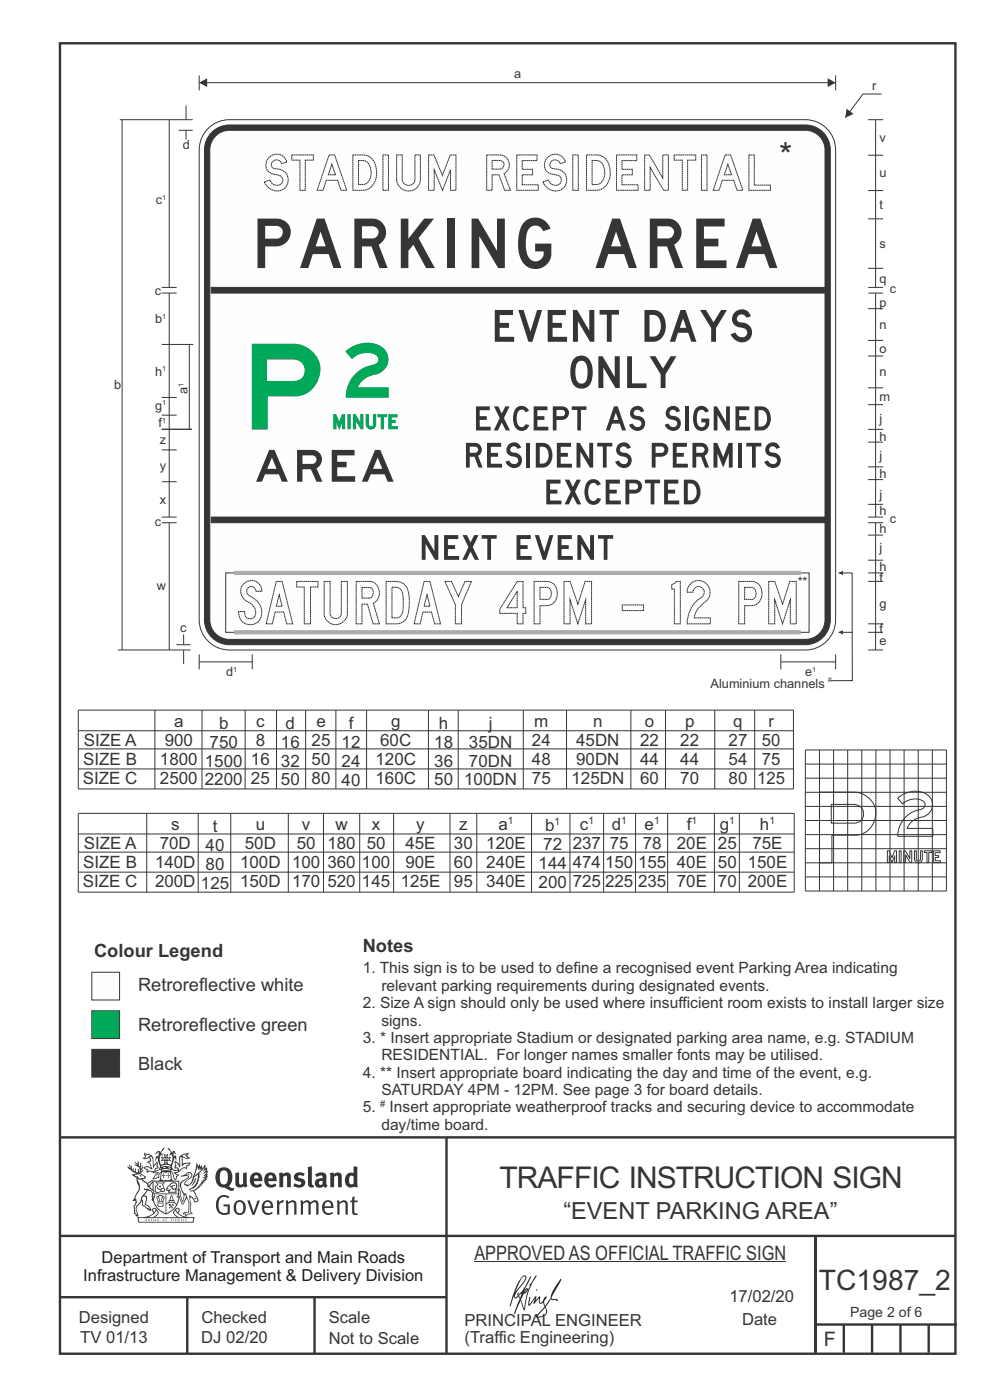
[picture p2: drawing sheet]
<svg xmlns="http://www.w3.org/2000/svg" width="210mm" height="297mm" viewBox="0 0 210 297" stroke-linecap="round" stroke-linejoin="round" font-family="sans-serif">
<defs><g id="words">
<text font-size="7.2" fill="#373435" x="165.3" y="35.4">*</text>
<text font-size="6.3" fill="#373435" x="106" y="251.9">TRAFFIC INSTRUCTION SIGN</text>
<text font-size="6" fill="#373435" x="173.7" y="273.7">TC1987_2</text>
<text font-size="5" fill="#373435" x="119.5" y="258.6">“EVENT PARKING AREA”</text>
<g font-size="4.2" fill="#373435">
<text x="100.6" y="267.2">APPROVED AS OFFICIAL TRAFFIC SIGN</text>
<text x="174.7" y="285.6">F</text>
</g>
<g font-size="3.9" fill="#373435">
<text x="20" y="203">Colour Legend</text>
<text x="76.9" y="201.9">Notes</text>
<text x="29.3" y="210.2">Retroreflective white</text>
<text x="29.3" y="218.8">Retroreflective green</text>
<text x="29.3" y="226.9">Black</text>
</g>
<g font-size="3.6" fill="#373435">
<text x="36.9" y="154.2">a</text>
<text x="46.5" y="154.6">b</text>
<text x="54.3" y="154.2">c</text>
<text x="60.6" y="154.6">d</text>
<text x="67.1" y="154.2">e</text>
<text x="74" y="154.6">f</text>
<text x="83" y="154.2">g</text>
<text x="93.1" y="154.6">h</text>
<text x="103.7" y="154.6">j</text>
<text x="113.3" y="154.2">m</text>
<text x="125.8" y="154.2">n</text>
<text x="136.8" y="154.2">o</text>
<text x="145.3" y="154.2">p</text>
<text x="155.5" y="154.2">q</text>
<text x="163" y="154.2">r</text>
<text x="17.8" y="158.3">SIZE A</text>
<text x="34.9" y="158.3">900</text>
<text x="44.5" y="158.6">750</text>
<text x="54.2" y="158.3">8</text>
<text x="59.6" y="158.6">16</text>
<text x="66.1" y="158.3">25</text>
<text x="72.5" y="158.6">12</text>
<text x="80.7" y="158.3">60C</text>
<text x="92.1" y="158.6">18</text>
<text x="99.5" y="158.6">35DN</text>
<text x="112.8" y="158.3">24</text>
<text x="122.2" y="158.3">45DN</text>
<text x="135.8" y="158.3">22</text>
<text x="144.3" y="158.3">22</text>
<text x="154.5" y="158.3">27</text>
<text x="161.6" y="158.3">50</text>
<text x="17.6" y="166.3">SIZE C</text>
<text x="17.7" y="162.3">SIZE B</text>
<text x="33.9" y="162.3">1800</text>
<text x="33.9" y="166.3">2500</text>
<text x="43.5" y="162.6">1500</text>
<text x="43.5" y="166.6">2200</text>
<text x="53.2" y="162.3">16</text>
<text x="53.2" y="166.3">25</text>
<text x="59.6" y="162.6">32</text>
<text x="59.6" y="166.6">50</text>
<text x="66.1" y="162.3">50</text>
<text x="66.1" y="166.3">80</text>
<text x="72.5" y="162.6">24</text>
<text x="72.5" y="166.7">40</text>
<text x="79.7" y="162.3">120C</text>
<text x="79.7" y="166.3">160C</text>
<text x="92.1" y="162.6">36</text>
<text x="92.1" y="166.6">50</text>
<text x="98.5" y="166.6">100DN</text>
<text x="99.5" y="162.6">70DN</text>
<text x="112.8" y="162.3">48</text>
<text x="112.8" y="166.3">75</text>
<text x="121.2" y="166.3">125DN</text>
<text x="122.2" y="162.3">90DN</text>
<text x="135.8" y="162.3">44</text>
<text x="135.8" y="166.3">60</text>
<text x="144.3" y="162.3">44</text>
<text x="144.3" y="166.3">70</text>
<text x="154.5" y="162.3">54</text>
<text x="154.5" y="166.3">80</text>
<text x="160.6" y="166.3">125</text>
<text x="161.6" y="162.3">75</text>
<text x="36.3" y="176.1">s</text>
<text x="45.1" y="176.4">t</text>
<text x="54.2" y="176.1">u</text>
<text x="64.1" y="176.1">v</text>
<text x="71.2" y="176.1">w</text>
<text x="78.9" y="176.1">x</text>
<text x="88.3" y="176.1">y</text>
<text x="97.4" y="176.1">z</text>
<text x="105.8" y="176.1">a</text>
<text x="115.6" y="176.2">b</text>
<text x="123" y="176.1">c</text>
<text x="129.8" y="176.1">d</text>
<text x="136.7" y="176.1">e</text>
<text x="145.7" y="176.1">f</text>
<text x="152.7" y="176.1">g</text>
<text x="161.2" y="176.1">h</text>
<text x="17.7" y="184.2">SIZE B</text>
<text x="17.8" y="180.1">SIZE A</text>
<text x="32.9" y="184.2">140D</text>
<text x="33.9" y="180.2">70D</text>
<text x="43.6" y="180.5">40</text>
<text x="43.6" y="184.5">80</text>
<text x="50.9" y="184.2">100D</text>
<text x="51.9" y="180.1">50D</text>
<text x="62" y="184.2">100</text>
<text x="63" y="180.2">50</text>
<text x="69.4" y="180.1">180</text>
<text x="69.4" y="184.2">360</text>
<text x="76.8" y="184.2">100</text>
<text x="77.8" y="180.1">50</text>
<text x="86" y="180.1">45E</text>
<text x="86" y="184.2">90E</text>
<text x="96.3" y="180.1">30</text>
<text x="96.3" y="184.2">60</text>
<text x="103.2" y="180.1">120E</text>
<text x="103.2" y="184.2">240E</text>
<text x="114.2" y="184.3">144</text>
<text x="115.2" y="180.2">72</text>
<text x="121.5" y="180.1">237</text>
<text x="121.5" y="184.2">474</text>
<text x="128.4" y="184.2">150</text>
<text x="129.4" y="180.1">75</text>
<text x="135.3" y="184.2">155</text>
<text x="136.3" y="180.1">78</text>
<text x="143.6" y="180.1">20E</text>
<text x="143.6" y="184.2">40E</text>
<text x="152.3" y="180.1">25</text>
<text x="152.3" y="184.2">50</text>
<text x="158.6" y="184.2">150E</text>
<text x="159.6" y="180.1">75E</text>
<text x="17.6" y="188.2">SIZE C</text>
<text x="32.9" y="188.2">200D</text>
<text x="42.6" y="188.5">125</text>
<text x="50.9" y="188.2">150D</text>
<text x="62" y="188.2">170</text>
<text x="69.4" y="188.2">520</text>
<text x="76.8" y="188.2">145</text>
<text x="85" y="188.2">125E</text>
<text x="96.3" y="188.2">95</text>
<text x="103.2" y="188.2">340E</text>
<text x="114.2" y="188.3">200</text>
<text x="121.5" y="188.2">725</text>
<text x="128.4" y="188.2">225</text>
<text x="135.3" y="188.2">235</text>
<text x="143.6" y="188.2">70E</text>
<text x="152.3" y="188.2">70</text>
<text x="158.6" y="188.2">200E</text>
</g>
<g font-size="3.5" fill="#201e1e">
<text x="21.6" y="267.9">Department of Transport and Main Roads</text>
<text x="17.7" y="271.8">Infrastructure Management &amp; Delivery Division</text>
</g>
<g font-size="3.5" fill="#373435">
<text x="16.7" y="280.6">Designed</text>
<text x="42.7" y="280.6">Checked</text>
<text x="69.7" y="280.6">Scale</text>
<text x="98.5" y="281.3">PRINCIPAL ENGINEER</text>
<text x="154.7" y="276.2">17/02/20</text>
<text x="157.4" y="281.2">Date</text>
<text x="17" y="284.8">TV 01/13</text>
<text x="42.7" y="284.8">DJ 02/20</text>
<text x="69.7" y="285.2">Not to Scale</text>
<text x="98.5" y="284.8">(Traffic Engineering)</text>
</g>
<g font-size="3.3" fill="#373435">
<text x="76.9" y="206.5">1. This sign is to be used to define a recognised event Parking Area indicating</text>
<text x="76.9" y="213.9">2. Size A sign should only be used where insufficient room exists to install larger size</text>
<text x="80.9" y="210.2">relevant parking requirements during designated events.</text>
<text x="76.9" y="221.3">3. * Insert appropriate Stadium or designated parking area name, e.g. STADIUM</text>
<text x="80.9" y="217.6">signs.</text>
<text x="80.9" y="224.9">RESIDENTIAL. For longer names smaller fonts may be utilised.</text>
<text x="76.9" y="228.6">4. ** Insert appropriate board indicating the day and time of the event, e.g.</text>
<text x="80.9" y="232.3">SATURDAY 4PM - 12PM. See page 3 for board details.</text>
<text x="76.9" y="236">5.</text>
<text x="80.9" y="239.7">day/time board.</text>
<text x="82.6" y="236">Insert appropriate weatherproof tracks and securing device to accommodate</text>
</g>
<text font-size="3" fill="#373435" x="180.3" y="279.4">Page 2 of 6</text>
<g font-size="2.7" fill="#373435">
<text x="109.1" y="16.6">a</text>
<text x="185" y="19">r</text>
<text x="38.8" y="31.6">d</text>
<text x="186.6" y="30.1">v</text>
<text x="186.6" y="37.6">u</text>
<text x="33.1" y="43.3">c</text>
<text x="186.6" y="44.4">t</text>
<text x="186.6" y="52.6">s</text>
<text x="186.6" y="60">q</text>
<text x="32.8" y="62.6">c</text>
<text x="186.6" y="65">p</text>
<text x="188.8" y="62.3">c</text>
<text x="32.9" y="68.6">b</text>
<text x="186.6" y="69.8">n</text>
<text x="186.6" y="75">o</text>
<text x="24.2" y="82.6">b</text>
<text x="32.9" y="79.7">h</text>
<text x="39.8" y="83.6" transform="rotate(-90 39.8 83.6)">a</text>
<text x="186.6" y="79.9">n</text>
<text x="32.9" y="86.9">g</text>
<text x="186.6" y="89.7">j</text>
<text x="186.6" y="85.2">m</text>
<text x="33.7" y="90.6">f</text>
<text x="33.9" y="94.2">z</text>
<text x="186.6" y="93.6">h</text>
<text x="33.9" y="99.8">y</text>
<text x="186.6" y="97.5">j</text>
<text x="186.6" y="101.5">h</text>
<text x="33.9" y="106.9">x</text>
<text x="186.6" y="105.8">j</text>
<text x="32.8" y="111.6">c</text>
<text x="186.6" y="109.3">h</text>
<text x="186.6" y="113.2">h</text>
<text x="188.8" y="111.1">c</text>
<text x="186.6" y="117.1">j</text>
<text x="33.3" y="125.3">w</text>
<text x="169.2" y="124.3">**</text>
<text x="186.6" y="123.4">f</text>
<text x="186.6" y="121">h</text>
<text x="186.6" y="128.9">g</text>
<text x="38.2" y="134.2">c</text>
<text x="186.6" y="136.8">e</text>
<text x="186.6" y="134.2">f</text>
<text x="48" y="143.4">d</text>
<text x="170.8" y="143.4">e</text>
<text x="150.7" y="146">Aluminium channels</text>
</g>
<g font-size="2.2" fill="#373435">
<text x="107.8" y="174.8">1</text>
<text x="117.6" y="174.9">1</text>
<text x="124.8" y="174.8">1</text>
<text x="131.8" y="174.8">1</text>
<text x="138.7" y="174.8">1</text>
<text x="146.7" y="174.8">1</text>
<text x="154.7" y="174.8">1</text>
<text x="163.2" y="174.8">1</text>
</g>
<text font-size="2" fill="#373435" x="80.6" y="234.8">#</text>
<g font-size="1.5" fill="#373435">
<text x="34.4" y="42.4">1</text>
<text x="34.4" y="67.7">1</text>
<text x="34.4" y="78.8">1</text>
<text x="38.9" y="82.1" transform="rotate(-90 38.9 82.1)">1</text>
<text x="34.4" y="89.7">1</text>
<text x="34.4" y="86">1</text>
<text x="49.5" y="142.5">1</text>
<text x="172.3" y="142.5">1</text>
</g>
<text font-size="1.4" fill="#373435" x="175.7" y="144.7">#</text>
</g></defs>
<g fill="none" stroke="#373435" stroke-width=".51">
<path d="M12.7 9.2h190v278h-190zM12.7 241.3h190M94.7 241.4v45.8M12.7 275.2h82M12.7 262.2h190.1M39.7 275.2v12M66.7 275.2v12M173 262.1v24.9M173 281h30M179 281v6M185 281v6M191 281v6"/>
<path d="M197 281v6"/>
</g>
<path d="M19.5 214.4h5.9v5.9h-5.9z" fill-rule="evenodd" fill="#00a859" stroke="#373435" stroke-width=".21"/>
<path d="M19.5 222.6h5.9v5.9h-5.9z" fill-rule="evenodd" fill="#373435" stroke="#373435" stroke-width=".21"/>
<path d="M19.5 206.3h5.9v5.8h-5.9z" fill-rule="evenodd" fill="#fefefe" stroke="#373435" stroke-width=".21"/>
<g fill="#373435">
<path d="M47 248.4a2.55 2.55 0 0 0 0 2.7l.3 .2a.81 .81 0 0 0 1-1v-.5a1.04 1.04 0 0 0-1.1-1.5zM46.3 248.1a1.82 1.82 0 0 1 2.1-.2 1.82 1.82 0 0 1 .9 1.8 2.29 2.29 0 0 1-.8 2l.7 .3h.5l-.2 .6a2.87 2.87 0 0 1-2-.7 2.12 2.12 0 0 1-1.7-3.1z" fill-rule="evenodd"/>
<path d="M49.9 248.9l.8-.2v2a.46 .46 0 0 0 .3 .6 .46 .46 0 0 0 .6-.3v-2.1l.7-.2v2.4l.2 .5-.5 .3-.3-.3a1.02 1.02 0 0 1-1.2 .3 1.02 1.02 0 0 1-.6-1.1z" fill-rule="evenodd"/>
<path d="M54 249.5l-.1 .5h.9a.49 .49 0 0 0-.2-.6 .49 .49 0 0 0-.6 .1zM53.4 249.1a1.34 1.34 0 0 1 1.6-.2 1.34 1.34 0 0 1 .6 1.5v.2h-1.7a.77 .77 0 0 0 .5 .8 .77 .77 0 0 0 .9-.4l.3 .5a1.59 1.59 0 0 1-2 .2 1.59 1.59 0 0 1-.5-2.1z" fill-rule="evenodd"/>
<path d="M57 249.5l-.1 .5h1a.49 .49 0 0 0-.2-.6 .49 .49 0 0 0-.7 .1zM56.4 249.1a1.34 1.34 0 0 1 1.6-.2 1.34 1.34 0 0 1 .7 1.5v.2h-1.8a.77 .77 0 0 0 .5 .8 .77 .77 0 0 0 .9-.4l.4 .5a1.59 1.59 0 0 1-2.1 .2 1.59 1.59 0 0 1-.5-2.1z" fill-rule="evenodd"/>
<path d="M59.2 248.9l.7-.2 .1 .4a.95 .95 0 0 1 1-.3 .95 .95 0 0 1 .7 .8v2.3h-.8v-2.3a.46 .46 0 0 0-.8 .1v2.2h-.8z" fill-rule="evenodd"/>
<path d="M62.6 249.1a1.75 1.75 0 0 1 2-.1l-.2 .5-.6-.2a.43 .43 0 0 0-.6 .3l.4 .3a1.04 1.04 0 0 1 1.2 1.1 1.04 1.04 0 0 1-1.4 1l-1.2-.4 .3-.6 1 .4 .4-.4a.88 .88 0 0 0-1-.5l-.4-.2-.1-.4z" fill-rule="evenodd"/>
<path d="M65.3 247.6l.8-.2 .1 3.8 .3 .2 .1 .4a.88 .88 0 0 1-1 0 .88 .88 0 0 1-.3-1z" fill-rule="evenodd"/>
<path d="M67.8 250.6a.43 .43 0 0 0-.1 .7 .43 .43 0 0 0 .7-.1v-.7zM66.8 249.1a1.7 1.7 0 0 1 2.4 .1v1.9l.3 .4-.4 .5-.5-.4a1.03 1.03 0 0 1-1.7-.1 1.03 1.03 0 0 1 .8-1.5h.7v-.4a.8 .8 0 0 0-1.2 .1z" fill-rule="evenodd"/>
<path d="M70 248.9l.7-.2 .1 .4a.95 .95 0 0 1 1-.3 .95 .95 0 0 1 .7 .8v2.3h-.8v-2.3a.46 .46 0 0 0-.8 .1v2.2h-.8z" fill-rule="evenodd"/>
<path d="M74.3 249.5a1.48 1.48 0 0 0 0 1.7h.5l.2-.1v-1.5l-.3-.2zM75 247.4l.8 .1 .1 4.4h-.7l-.1-.2a1.26 1.26 0 0 1-1.4 0 1.26 1.26 0 0 1-.5-1.3 1.29 1.29 0 0 1 .4-1.4 1.29 1.29 0 0 1 1.4-.1z" fill-rule="evenodd"/>
<path d="M46.4 253.9a1.72 1.72 0 0 1 2.3 0l-.3 .3a1.24 1.24 0 0 0-1.4-.2 1.24 1.24 0 0 0-.6 1.4 1.49 1.49 0 0 0 1.2 1.9l.7-.1v-1.3h-.8l-.1-.4h1.3v1.9a1.93 1.93 0 0 1-2.2 0 1.93 1.93 0 0 1-.7-2.2l.2-.8z" fill-rule="evenodd"/>
<path d="M50.4 255.1a1.65 1.65 0 0 0 .2 2.2 .99 .99 0 0 0 1-1.4 .78 .78 0 0 0-.4-.8 .78 .78 0 0 0-.8 0zM50 254.9a1.33 1.33 0 0 1 1.6-.1 1.33 1.33 0 0 1 .5 1.4 1.31 1.31 0 0 1-1.3 1.6 1.31 1.31 0 0 1-1.2-1.6v-.6z" fill-rule="evenodd"/>
<path d="M52.5 254.7l.4-.1 .9 2.6 .8-2.5h.5l-1.1 3h-.5z" fill-rule="evenodd"/>
<path d="M56.3 255.2l-.2 .7h1.3a.7 .7 0 0 0-.3-.8 .7 .7 0 0 0-.8 .1zM55.9 255a1.22 1.22 0 0 1 1.5-.2 1.22 1.22 0 0 1 .5 1.5h-1.8a.93 .93 0 0 0 .5 1 .93 .93 0 0 0 1.1-.2l.2 .3a1.43 1.43 0 0 1-1.8 .1 1.43 1.43 0 0 1-.6-1.7z" fill-rule="evenodd"/>
<path d="M58.7 254.7l.4-.1 .1 .5 .4-.4 .6-.1-.2 .5a.66 .66 0 0 0-.8 .7v1.9h-.4z" fill-rule="evenodd"/>
<path d="M60.6 254.7l.4-.1 .1 .5a.94 .94 0 0 1 1-.5 .94 .94 0 0 1 .8 .8v2.3h-.5l-.1-2.5a.81 .81 0 0 0-1.2 .3v2.2h-.4z" fill-rule="evenodd"/>
<path d="M63.7 254.7l.5-.1 .1 .5 .4-.3a.78 .78 0 0 1 1.1 .3 .9 .9 0 0 1 1-.5 .9 .9 0 0 1 .8 .8v2.3h-.5l-.1-2.5a.67 .67 0 0 0-1.1 .3v2.2h-.5v-2.4l-.4-.3-.7 .4v2.3h-.5z" fill-rule="evenodd"/>
<path d="M69 255.2l-.1 .7h1.3a.7 .7 0 0 0-.3-.8 .7 .7 0 0 0-.9 .1zM68.7 255a1.22 1.22 0 0 1 1.5-.2 1.22 1.22 0 0 1 .5 1.5h-1.8a.93 .93 0 0 0 .4 1 .93 .93 0 0 0 1.2-.2l.1 .3a1.44 1.44 0 0 1-1.7 .1 1.44 1.44 0 0 1-.6-1.7z" fill-rule="evenodd"/>
<path d="M71.4 254.7l.5-.1 .1 .5a.94 .94 0 0 1 1-.5 .94 .94 0 0 1 .8 .8v2.3h-.5l-.1-2.5a.81 .81 0 0 0-1.2 .3v2.2h-.4z" fill-rule="evenodd"/>
<path d="M74.7 253.9l.5-.1v.9h.7l-.1 .3h-.6v2.2l.1 .2h.5l.1 .3a.75 .75 0 0 1-1.2-.6v-2.1h-.4v-.3h.4z" fill-rule="evenodd"/>
<path d="M30.8 244.9l1.1 .3-.9 .5h-.4l.6-.5zM31.8 245.4h.2a2.44 2.44 0 0 1 .4 1.9l.1 .5 .7-1-.1 .6 .3 .3a.57 .57 0 0 0-.6 .7l-1-.1-.5 .2 .2-.5-.8-.3 .7-.1 .9 .5 .1-.1-.6-1.3-.2-.2h.5zM30.7 244.4l-.1 .5 .2 .4-.6 .4a1.04 1.04 0 0 0 1.4-.1l.2 .6-.3 .1-.2 .4a.94 .94 0 0 1 .8 1.1l-.2-.1a1.16 1.16 0 0 0-1.5-.1l.3 .4 .4 .2 .1 .5 .2 .1 .1-.2a.94 .94 0 0 1 1.1 .2l.8 .1-1.2 1.2a1.13 1.13 0 0 0 1.2-.2l.4-.1-.1-.4 .5-.8a.83 .83 0 0 0-.6 1.1l-.3-.1-.7 .4 1.1-1.4-.5 .1-.5-.1 1.3-.5-.1-.1-.9 .4v-.3l.2-.2 .3 .1 .1-.3-.2-.4v-.6l-.1-.4-.7 1v-.7a1.42 1.42 0 0 0-1.6-1.8z" fill-rule="evenodd"/>
<path d="M38.5 245.2l.5-.2 .7-.1-.6 .3 .8 .5h-.3zM38.3 245.5l.2-.1 .1 2a1.69 1.69 0 0 1 1.6-.6l-.8 .5 .1 .5a1.1 1.1 0 0 0-1.5 .6l-.1-.5-.2-.2h-.5l.3-.4-.3-.7a1.42 1.42 0 0 1 .8 1.1l.2-.1zM37.1 246.2l.1 1-.2 .3 .1 .4h.5l.1 .2a.96 .96 0 0 1-1.1-.1l-.1 .1a1.06 1.06 0 0 0 1.3 .2v.1a.72 .72 0 0 1-1 .2l.3 .5 .6 .2-.4 .2-.1 .6-.2-.3-.4-1.1-.4-.4 .4 .9a1.54 1.54 0 0 0 .7 1.2l.2-.3a.58 .58 0 0 1 .4-.8l.2-.1h-.3l-.5-.3 .9-.5a.93 .93 0 0 1 1.2-.5v.2l.2-.2 .1-.5a.99 .99 0 0 0 .7-.8l-1.3 .1-.3 .2-.1-1.4 .9 .4 .9-.3h-.4l-.5-.4 .4-.7-.6 .2a1.46 1.46 0 0 0-1.4 2.1v.4l-.2-.4z" fill-rule="evenodd"/>
<path d="M35.6 248.9l.2 .1-.1 .3 .4 .1h-.4v.6l-.1-.6h-.3l.3-.1z" fill-rule="evenodd"/>
<path d="M34.6 248.9l.2 .1v.3l.3 .1h-.3l-.1 .6v-.6h-.4l.4-.1z" fill-rule="evenodd"/>
<path d="M34.3 248.8a.57 .57 0 0 1 .9 .2 .57 .57 0 0 1 .9-.2l.2 1.4h-.2a.57 .57 0 0 1-.9 0 .69 .69 0 0 1-1.1 0zM34.2 248.1l-.3 2.1-.2 .4h3l-.2-.4-.3-2.1h-.2v.2l-.8-.1-.8 .1v-.2z" fill-rule="evenodd"/>
<path d="M34.2 252.4a.3 .3 0 0 0 .6 0 .3 .3 0 0 0-.6 0zM33.3 250.9l.3 .3-.3 .4a.79 .79 0 0 0 0 1.3l.8-.2-.1-.3a.55 .55 0 0 1-.7-.6l.1-.1 .2 .3 .3 .2 .8-.2-.4-.7 .4-.4-.7 .2zM33 250.7l1.1 .2 .9-.2-.4 .6 .4 1.2a.56 .56 0 0 1-.8 .3l-.2 .1a.73 .73 0 0 1-.9 .1 .73 .73 0 0 1-.3-1v-.4l.6-.4z" fill-rule="evenodd"/>
<path d="M35.6 251.8l.7-.4a.58 .58 0 0 1 1-.1 .58 .58 0 0 1-.4 .9l-.3-.3a.43 .43 0 0 1 .6-.4 .57 .57 0 0 0-.8 .2l-.2-.1-.3 .1 .4 .2a.55 .55 0 0 0 .9 .4v.5h-1.3l.3-.4-.1-.1-.6 .1 .2-.3-.2-.1zM35.4 251.8l-.1 .2a.39 .39 0 0 0 .2 .6h.3l-.2 .4h1.9l-.1-.8a.86 .86 0 0 0-.1-1.3 .86 .86 0 0 0-1.3 .4z" fill-rule="evenodd"/>
<path d="M36 254.8h.8v.2h-.8zM36.4 253.8l.2 .8h-.4zM36.4 253.5l-.3 .5-.1 .6h-.2v.4l-.7 .4 .2 .1a1.48 1.48 0 0 1 2.1 .2l.2-.1-.6-.5v-.5h-.2l-.1-.6z" fill-rule="evenodd"/>
<path d="M35.8 255.4l.4 .1 .1 .3 .3-.2-.2-.2a.38 .38 0 0 1 .5 .5l-.2-.2-.3 .2 .3 .2-.3 .3-.1-.4-.4 .4-.1-.2 .4-.3-.1-.1-.2 .1z" fill-rule="evenodd"/>
<path d="M34.5 254h.2v.2l-.2 .6h-.2zM33.6 255.3h.9v.2a.55 .55 0 0 1-.8 .4v-.2l-.2-.1zM33.4 254h.2l.2 .8h-.2zM33.6 255l.8-.1 .1 .2h-.8zM33.8 253.7h.5l-.2 1.1h-.1zM33.3 253.8l-.1 .3 .3 1.1a.48 .48 0 0 0-.1 .6 .48 .48 0 0 0 .5 .2h.5a.49 .49 0 0 0 .2-.8l.3-1.1-.1-.3a1.42 1.42 0 0 0-1.5 0z" fill-rule="evenodd"/>
<path d="M33.7 251.5l.4 .1 .1 .3h-.3z" fill-rule="evenodd"/>
<path d="M41.3 250.1l.3-.2-.2 .8-.6 .8h-.2l.5-.7z" fill-rule="evenodd"/>
<path d="M39.7 249l.3-.2 .5 .2a.88 .88 0 0 1-.6 1.1 1.22 1.22 0 0 0-.8 1.3l.5 .2a.72 .72 0 0 0 .9-.4l.5-.8 .2-.6 .8-.6v.2a2.85 2.85 0 0 1-2 2.9l.1 .1a2.13 2.13 0 0 0 1.9-1.5v-.3a2.01 2.01 0 0 0 .3-1.7l1.1-1.3-.4 1 .7-.5-.7 1 .8-.4-.8 .8 .7-.2-.9 .6 .8-.1-.8 .4h.7l-.8 .3 .3 .2h-.4l.2 .3h-.4l.2 .3h-.4l.1 .2h-.1a2.16 2.16 0 0 1-2 1.1l.1 .2 .4-.1a.76 .76 0 0 1 .7 .8l.5 1.2-.6 .2a1.45 1.45 0 0 0-1.1-1.3l.2 1.8-.1 1.8 .4 .3a1.07 1.07 0 0 0-1.2 .4v-.3l-.5-.2a.87 .87 0 0 1 1.1-.1v-.7a4.4 4.4 0 0 0-.6-3.1l-.1-.3h-.2a2.16 2.16 0 0 1-.7-2.2l.3-.4 1.2-.7a.55 .55 0 0 0-.4-.8zM37.8 252.4a.76 .76 0 0 1 .3 1.1l.6 1.6 .4-1.7 .2 .1a.61 .61 0 0 1-.1 .9l-.3 .8-.2 .1-.7-1.6-.3 .1a1.18 1.18 0 0 0 .1-1.4zM41.8 247.5l.2 .7 .3-.5v.6l.4-.5a1.9 1.9 0 0 1-1.2 1.4l-.3 .3zM38.2 249.6l1.4-.2 .2 .2v.3l-.5 .2a1.26 1.26 0 0 0-.9 1.9l.2 .7a1.84 1.84 0 0 1 .1 2.1l-.4-1.4a.96 .96 0 0 0-.4-1.2l-.4 .2a.78 .78 0 0 1 0 1.3l.1 .3h.4l.4 1.1a.38 .38 0 0 0 .2 .4 .38 .38 0 0 0 .4-.1l.6-1.2a2.94 2.94 0 0 1 .4 2.5l-.1 .4h-.8l-.3 .4v.2l.4-.1 .1 .4 .2 .1a1.02 1.02 0 0 1 1.3-.5v-.4l-.3-.1 .1-1.8-.3-1.3h.1a1.14 1.14 0 0 1 .8 1 .63 .63 0 0 0 .8-.2 .63 .63 0 0 0-.2-.9l-.6-1.2 .9-.6 .2-.4h.3l-.1-.2h.4l-.1-.3h.3l-.1-.3 .5-.1-.2-.2 .6-.4v-.2h-.2l.4-.5h-.3l.3-.5-.4 .1 .4-.5v-.3l-.3 .2 .2-.7-.1-.2-.4 .3v-.8l-.6 .8-.2-.8-.2 .5-.3-.7-.1 .6-.5-.8-.1 1.4-.6 1.8a1.81 1.81 0 0 1-1 1.5l-.6-.2a1.75 1.75 0 0 1 1.1-1.2 .75 .75 0 0 0 .1-1.3 .75 .75 0 0 0-1.2 .4z" fill-rule="evenodd"/>
<path d="M41.2 254.1h.3l.2 .2-.4 .1z" fill-rule="evenodd"/>
<path d="M29.4 258.4h11.6l-.1 .8h-11.4zM31.3 258.2l.5-.1a2.48 2.48 0 0 0 1.4-1.3l.3 .5-.5 .6-.5 .3zM32.5 256.6l.3-.2 .2 .1-.3 .7zM37.2 256.8a2.65 2.65 0 0 0 1.8 1.4h-1.1l-.5-.3-.5-.6zM37.4 256.5l.2-.1 .3 .2-.3 .6zM29.2 258.2l.1 1.2h11.8l.2-1.1-.2-.1a4.1 4.1 0 0 1-3.3-.9l.3-.4-.1-.6a1.06 1.06 0 0 0-1.3 1l.2 .4 .6 .5h-4.7l.3-.1a.84 .84 0 0 0 .6-.8 .84 .84 0 0 0-.5-.8l-.3-.2h-.5l-.1 .6 .3 .4a4.2 4.2 0 0 1-3.4 .9z" fill-rule="evenodd"/>
<path d="M31 258.7l.1 .2h-.2zM31 258.5l-.3 .6 .4-.2 .2 .2z" fill-rule="evenodd"/>
<path d="M31.3 258.6h.3v.4a.25 .25 0 0 0 .2-.1 .25 .25 0 0 0-.1-.3h.1a.29 .29 0 0 1 0 .4 .29 .29 0 0 1-.4 0 .29 .29 0 0 1 0-.4z" fill-rule="evenodd"/>
<path d="M32.2 258.6a.22 .22 0 0 1 .3 .2 .22 .22 0 0 1-.3 .2zM32 258.6l.1 .4a.33 .33 0 0 0 .4 0 .33 .33 0 0 0 0-.4 .33 .33 0 0 0-.5 0z" fill-rule="evenodd"/>
<path d="M32.9 258.7l.1 .2h-.2zM32.9 258.5l-.2 .6 .3-.2 .2 .2z" fill-rule="evenodd"/>
<path d="M33.3 258.6h.2l.1 .1 .2-.1-.2 .2 .2 .3-.3-.3-.1 .3h-.1l.2-.3z" fill-rule="evenodd"/>
<path d="M34.7 258.7l.1 .2h-.2zM34.7 258.5l-.3 .6 .4-.2 .2 .2z" fill-rule="evenodd"/>
<path d="M35 258.5h.5l-.2 .1v.5h-.2l.1-.5z" fill-rule="evenodd"/>
<path d="M36.2 258.6l.3-.1-.1 .1v.2h.1h-.1v.3h-.2z" fill-rule="evenodd"/>
<path d="M36.7 258.6h.2v.5h-.2z" fill-rule="evenodd"/>
<path d="M37.3 258.6a.22 .22 0 0 1 .3 .2 .22 .22 0 0 1-.3 .2zM37.1 258.6v.4a.33 .33 0 0 0 .5 0 .33 .33 0 0 0 0-.4 .33 .33 0 0 0-.5 0z" fill-rule="evenodd"/>
<path d="M37.8 258.6l.4-.1-.2 .1v.2h.1h-.1v.2l.2 .1h-.4z" fill-rule="evenodd"/>
<path d="M38.4 258.6h.2l-.1 .4 .2 .1h-.3z" fill-rule="evenodd"/>
<path d="M38.9 258.6h.2v.5h-.2z" fill-rule="evenodd"/>
<path d="M39.3 258.6h.2h-.1l.2 .3-.2 .2-.1-.1v-.1l.2 .1z" fill-rule="evenodd"/>
<path d="M34.2 247.4a1.51 1.51 0 0 1 2 .2 2.67 2.67 0 0 0-2.1 0zM35.7 247.6l.4 .1 .1 .3-.4-.1zM34.6 247.6h.5l.1 .2h-.4zM34 247.8l.3 .2h-.3zM34.9 246.9l.3-.2 .3 .2zM34.9 245.6l.2 .1v.3h-.2zM35 245.1l.2 .2 .2-.2-.1 .3h-.2zM35.1 246.3h.2l.1 .4-.2-.2-.2 .2zM35.3 245.7l.2-.1v.4h-.2zM34.4 245.7h.3l.1 .3-.4 .1 .2-.2zM35.7 245.7h.3l-.2 .2 .2 .2-.4-.1zM32.7 244.9l1-.5-.1 1-.2-.2-.3 .2-.3 1.1 .5-1 .3 .9a1.84 1.84 0 0 1 .2 1.7l.4 .1a2.48 2.48 0 0 1 2.2 0l.2-.2-.2-.7 .7-1.8 .4 .7-.2-1-.2-.1-.2 .3v-.9l.6 .4-.6-.8-.3 .1-.1 .4-.5-.9-.5-.3 .2 .5 .6 .5-.5 .8 .4-.4a2.06 2.06 0 0 1 0 2.3l-.5-.2-.2-.6 .1-.1 .8 .2-.4-.5 .4-.5-.7 .2-.2-.2 .2-.7-.5 .4-.5-.4 .2 .7-.2 .2-.7-.2 .4 .5-.4 .5 .8-.2 .1 .1-.2 .6-.5 .2a2.02 2.02 0 0 1 0-2.2l.3 .5-.1-.7-.3-.1 .8-1.2-.4 .3-.5 .8-.2-.3a.8 .8 0 0 0-.8 .5z" fill-rule="evenodd"/>
<path d="M29.2 250.1l.3 .1a.61 .61 0 0 1 .8 .4l.3 .2a.8 .8 0 0 1 .6 1l.4 .1 .5 .5a1 1 0 0 1 .5 1.1l-.1 .7v-.5h-.1a.96 .96 0 0 0-.8-1.3l-.2-.2h-.7l-.1-.1-.1 .1 .1 .3h.6l-1.2 1.3-.2 1-.4 .6a1.33 1.33 0 0 0-.5 1.8l.2 .5a1.26 1.26 0 0 1-.5-1.5l-.1-.3a1.56 1.56 0 0 0 .4-1.7l-.3 .2 .2-.5a3.2 3.2 0 0 0 .7-3zM30.4 253.9h.4a2.06 2.06 0 0 1-.1 1.6l.7 .5 .4 .4-.6-.1-.8-.6-.1-.9a.51 .51 0 0 1 .1-.9zM28.6 249.3a1.52 1.52 0 0 1 2.1 .5l-1.1 .2-.2-.1-.1-.4h-.5zM27.5 247v.8l-.3-.4h-.1a3.1 3.1 0 0 0 1.9 1.6l-1 .1 .5 .6 .5 .1 .1 1.1a1.84 1.84 0 0 1-.3 2.5l-.4 .9-.3 .4 .2 .1 .4-.1 .1 .4-.2 .5-.3 .2 .1 1.7h.2l.3 .5 .1 .1 .4-.1-.1-.5a1.3 1.3 0 0 1-.1-1.7l.9-1 .1 1.1 .6 .2 .5 .5 .1-.1 .2 .3h.5a1.85 1.85 0 0 0-1.2-1.4l.1-.3a1.39 1.39 0 0 0 0-1.4l-.5-.1 .5-.5a.66 .66 0 0 1 .9-.4 .66 .66 0 0 1 .3 .9l-.1 .4 .2-.1v.2l-.1 .3 .2 .5 .1-.3a2.24 2.24 0 0 0 .1-2.2 .73 .73 0 0 1-.7-.7 .73 .73 0 0 1 .6-.7v-.2a.94 .94 0 0 0-.9 .8 .48 .48 0 0 1-.1-.6 .48 .48 0 0 1 .5-.2l.5-.3a.51 .51 0 0 0-.8 .2l-.5 .2-1-.8h.6l.2-.5-1.2-.7 .5-.5v-.3l-.5 .4 .1-.2a.69 .69 0 0 0 .2-1v.4l-.2 .3v-1.1l-.3-.2 .1 .6-.1 .2-.4-1.3v.7l-.6-.4 .5 .7-.6-.2 .3 .3a1 1 0 0 1 .7 1.4l-.2-.8v.9l-.5-.2v-.8l-.2 .7-.2-.1-.1-.6-.2 .4-.2-.2 .1-.7-.2 .5z" fill-rule="evenodd"/>
<path d="M29.6 249.4l.2-.1 .3 .2z" fill-rule="evenodd"/>
<path d="M32.4 250.5h5.6v2l-.2-.1v-1.7h-5.2v2.5h5.2v-.8l.1 .2-.1 1.1v-.3h-2.5v4a4.1 4.1 0 0 0 2.6-3.6l.1-.1a4 4 0 0 1-2.8 3.9 4.2 4.2 0 0 1-2.8-4.7l.1 1.2 .1-.1a3.8 3.8 0 0 0 2.5 3.4v-4h-2.5l-.2-.9z" fill-rule="evenodd"/>
<circle cx="40" cy="249.1" r=".17"/>
</g>
<g fill="#252726">
<path d="M111.6 273.7l.2-.2-.5 .7zM110.4 274.5l.3 .1-.3 .7-.3-.4zM110.9 270.9l.5-.1a9.3 9.3 0 0 1-2 3.2l-.1 .2 1-2.5zM110.6 271a14.7 14.7 0 0 0-2.2 4.9l-.3 1.2 .1 .1 .8-2.4a.42 .42 0 0 0 .2 .7 .42 .42 0 0 0 .6-.3l.2-.2 .2 .6-1.1 3.1h.2l1.1-2.8 .6 1.9 .2 .2 .2-.5a13.5 13.5 0 0 1 2-6.2l.5-.5-.2-.2-1.6 2.1 .4-.1a14.9 14.9 0 0 0-1.3 5.1l-.4-1.2a1.39 1.39 0 0 1 .2-1.8l.1-.2a.92 .92 0 0 0 .8-1.2 .75 .75 0 0 0-.7 .7l-.2 .2 1.6-3.4h-.1l-.4 .7a10.5 10.5 0 0 1-2.2 3.2l.2-.4a.32 .32 0 0 0-.4 .2 .32 .32 0 0 0 .1 .4l-.5 .4a3.2 3.2 0 0 1 1.1-2.3l.5-.6a2.49 2.49 0 0 0 .7-1.6l-.3-.2z" fill-rule="evenodd"/>
<path d="M115.6 277.5a1.15 1.15 0 0 1 .1 1.3 1.15 1.15 0 0 1-1.2 .5h-.5zM112.3 275.1l-.3 1.7 .3 .2 1.2-1.5-.3 1.1 1.1-1.2a.94 .94 0 0 0 .4 1.2l.5-.3 .3 .9-1.2 1.3a.98 .98 0 0 0-.5 1 1.9 1.9 0 0 0 2.3-1.3l-.1-.3a1.02 1.02 0 0 1 .3-1.4l.5-.9 1.5 .3-.2-.5v.3l-1.1-.2v-.2l2-3.6 .1-.3-.1-.1-1.8 2.7a6.6 6.6 0 0 1-1.5 3l-.2-.2a1.01 1.01 0 0 1 .4-1.4l.1-.2-.3-.2-.3 .5-.2 .5-.5 .4-.2-.4 .1-.9-.2-.1-.8 .9 .2-.9h-.1l-1.4 1.7 .2-1.4v-.1z" fill-rule="evenodd"/>
<path d="M113.7 273.5l.3 .3h-.3z" fill-rule="evenodd"/>
</g>
<path d="M44.1 27.3a6.4 6.4 0 0 1 4.5-1.9h122.3a6.4 6.4 0 0 1 6.4 6.4v99.7a6.4 6.4 0 0 1-6.4 6.4h-122.3a6.4 6.4 0 0 1-6.3-6.4v-99.7a6.4 6.4 0 0 1 1.8-4.5z" fill-rule="evenodd" fill="#fefefe" stroke="#373435" stroke-width=".21"/>
<path d="M44.9 28.1a5.3 5.3 0 0 1 3.7-1.6h122.3a5.3 5.3 0 0 1 5.2 5.3v99.7a5.3 5.3 0 0 1-5.2 5.3h-122.3a5.3 5.3 0 0 1-5.2-5.3v-99.7a5.2 5.2 0 0 1 1.5-3.7z" fill-rule="evenodd" fill="#373435" stroke="#373435" stroke-width=".21"/>
<path d="M45.5 29.1a4.1 4.1 0 0 1 3.1-1.5h122.3a4.2 4.2 0 0 1 4.1 4.2v99.7a4.2 4.2 0 0 1-4.1 4.1h-122.3a4.2 4.2 0 0 1-4.1-4.1v-99.7a4.1 4.1 0 0 1 1-2.7z" fill-rule="evenodd" fill="#fefefe" stroke="#373435" stroke-width=".21"/>
<g fill="none" stroke="#373435" stroke-width=".21" stroke-dasharray=".4 .1" stroke-linecap="butt">
<path d="M57.1 33.4a2.25 2.25 0 0 1 3.8 1l-1.2 .3a1.07 1.07 0 0 0-1.5-.7 1.07 1.07 0 0 0-.2 1.7h.1a2.76 2.76 0 0 1 3 2 2.46 2.46 0 0 1-1.5 2.7 2.46 2.46 0 0 1-3-.9l-.5-.9 1.1-.4a1.43 1.43 0 0 0 1.4 1.1 1.43 1.43 0 0 0 1.4-1l-.2-.7-.8-.5a2.52 2.52 0 0 1-2.6-1.6l.1-1.2zM61.9 32.9h4.6v1.1h-1.7v6.4h-1.2v-6.4h-1.7zM69.8 32.9h1.2l2.6 7.5h-1.3l-.7-2.2h-2.4l-.7 2.2h-1.2zM70.4 34.8l.8 2.3h-1.6zM74.9 32.9a5.2 5.2 0 0 1 3.5 .4 4.3 4.3 0 0 1-.5 6.9l-.9 .2h-2.1zM76 34a2.15 2.15 0 0 1 2.7 2.4 2.29 2.29 0 0 1-2.7 2.8zM81.2 32.9h1.2v7.5h-1.2zM84.1 32.9h1.2v5.2a1.36 1.36 0 0 0 1.3 1.2 1.36 1.36 0 0 0 1.4-1.2v-5.2h1.2v5.1a2.52 2.52 0 0 1-2.5 2.5 2.52 2.52 0 0 1-2.6-2.4zM90.9 32.9h1.1l1.8 4.3 1.7-4.3h1.2v7.5h-1.1v-4.4l-1.7 4.4-1.8-4.4v4.4h-1.2zM103.2 32.9h2.8a2.1 2.1 0 0 1 2 1.6 2.1 2.1 0 0 1-1.1 2.3l1.4 3.6h-1.3l-1.2-3.3h-1.4v3.3h-1.2zM104.4 34h1.6a.92 .92 0 0 1 .9 .9 .92 .92 0 0 1-.9 1h-1.6zM109.6 32.9h4.3v1.2h-3.1v1.8h2.2v1.2h-2.2v2.1h3.4v1.2h-4.6z"/>
<path d="M116.2 33.4a2.25 2.25 0 0 1 3.7 1l-1.1 .3a1.07 1.07 0 0 0-1.5-.7 1.07 1.07 0 0 0-.3 1.7h.2a2.76 2.76 0 0 1 3 2 2.46 2.46 0 0 1-1.5 2.7 2.46 2.46 0 0 1-3-.9l-.5-.9 1.1-.4a1.43 1.43 0 0 0 1.4 1.1 1.43 1.43 0 0 0 1.4-1l-.2-.7-.8-.5a2.52 2.52 0 0 1-2.6-1.6l.1-1.2zM121.5 32.9h1.2v7.5h-1.2zM124.4 32.9a5.2 5.2 0 0 1 3.5 .4 4.3 4.3 0 0 1-.4 6.9l-1 .2h-2.1zM125.6 34a2.15 2.15 0 0 1 2.7 2.4 2.29 2.29 0 0 1-2.7 2.8zM130.8 32.9h4.3v1.2h-3.2v1.8h2.2v1.2h-2.2v2.1h3.5v1.2h-4.6zM136.7 32.9h1l2.9 4.9v-4.9h1.2v7.5h-1l-2.9-4.9v4.9h-1.2zM143 32.9h4.6v1.1h-1.7v6.4h-1.2v-6.4h-1.7zM148.8 32.9h1.2v7.5h-1.2zM153.8 32.9h1.2l2.6 7.5h-1.3l-.7-2.2h-2.4l-.7 2.2h-1.2zM154.4 34.8l.8 2.3h-1.6zM158.9 32.9h1.1v6.4h3.4v1.1h-4.5z"/>
</g>
<g fill="#373435">
<path d="M85 46.4h1.6v4.2l3.4-4.2h2.1l-3.3 4.1 3.4 6.4h-1.8l-2.7-5-1.1 1.3v3.7h-1.6z"/>
<path d="M94.8 46.4h1.6v10.5h-1.6z"/>
<path d="M100 46.4h1.4l4 6.8v-6.8h1.7v10.5h-1.4l-4-6.8v6.8h-1.7z"/>
<path d="M111 47.3a3.4 3.4 0 0 1 5.8 1.2l-1.6 .5a1.82 1.82 0 0 0-2-1.1 1.82 1.82 0 0 0-1.5 1.8 7.4 7.4 0 0 0 .5 5 1.72 1.72 0 0 0 2.1 .6 1.72 1.72 0 0 0 1-2h-1.8v-1.6h3.4a5.8 5.8 0 0 1-.3 3.6 3.5 3.5 0 0 1-3.8 1.7 3.5 3.5 0 0 1-2.7-3.2 9.2 9.2 0 0 1 .9-6.5z"/>
<path d="M147.7 46.4h6v1.7h-4.4v2.5h3.1v1.7h-3.1v2.9h4.8v1.7h-6.4z"/>
<path d="M56.2 47.9h2.5a1.35 1.35 0 0 1 1.3 1.3 1.35 1.35 0 0 1-1.2 1.4h-2.6zM54.6 46.4v10.5h1.6v-4.6a6.8 6.8 0 0 0 3.8-.3 2.92 2.92 0 0 0 1.6-3.4 2.92 2.92 0 0 0-2.9-2.2z"/>
<path d="M67.2 46.4h1.6l3.6 10.5h-1.7l-1-3h-3.4l-.9 3h-1.8zM68 49.1l-1.1 3.2h2.2z"/>
<path d="M76.8 48h2.2a1.29 1.29 0 0 1 1.3 1.3 1.29 1.29 0 0 1-1.3 1.3h-2.2zM75.2 46.4v10.5h1.6v-4.6h2l1.7 4.6h1.7l-1.9-5a2.94 2.94 0 0 0 1.5-3.2 2.94 2.94 0 0 0-2.7-2.3z"/>
<path d="M129.9 46.4h1.6l3.6 10.5h-1.7l-1-3h-3.4l-.9 3h-1.8zM130.7 49.1l-1.1 3.2h2.2z"/>
<path d="M139.5 48h2.2a1.29 1.29 0 0 1 1.3 1.3 1.29 1.29 0 0 1-1.3 1.3h-2.2zM137.8 46.4v10.5h1.7v-4.6h2l1.7 4.6h1.7l-1.9-5a2.94 2.94 0 0 0 1.5-3.2 2.94 2.94 0 0 0-2.8-2.3z"/>
<path d="M159.7 46.4h1.6l3.6 10.5h-1.7l-1-3h-3.4l-.9 3h-1.8zM160.5 49.1l-1.1 3.2h2.2z"/>
</g>
<g fill="#373435" stroke="#373435" stroke-width=".21">
<path d="M44.8 61h130.2v1.2h-130.2z" fill-rule="evenodd"/>
<path d="M44.8 109.7h130.2v1.2h-130.2z" fill-rule="evenodd"/>
</g>
<path d="M42.3 17.5h135" fill="none" stroke="#373435" stroke-width=".21"/>
<g fill="#373435">
<path d="M42.3 17.5l1.6-.9v1.9z"/>
<path d="M175.6 16.6l1.7 .9-1.7 1z"/>
</g>
<path d="M42.3 16v3.2M177.3 16v3.2M187 19.9h-3.9l-3.8 5.1" fill="none" stroke="#373435" stroke-width=".21"/>
<path d="M179.6 23.1l1.5 1.1-1.8 .8z" fill="#373435"/>
<g fill="#373435">
<path d="M105 65.8h3.8v1h-2.8v1.7h2v1h-2v2h3.1v1h-4.1z"/>
<path d="M109.9 65.8h1.1l1.5 4.6 1.4-4.6h1.1l-2.1 6.7h-.8z"/>
<path d="M116.2 65.8h3.8v1h-2.8v1.7h2v1h-2v2h3.1v1h-4.1z"/>
<path d="M121.5 65.8h.9l2.6 4.4v-4.4h1.1v6.7h-.9l-2.6-4.4v4.4h-1.1z"/>
<path d="M127.2 65.8h4.1v.9h-1.6v5.8h-1v-5.8h-1.5z"/>
<path d="M148.5 65.8h1.3l1.6 2.6 1.6-2.6h1.2l-2.3 3.8v2.9h-1v-2.9z"/>
<path d="M155.9 66.2a2.01 2.01 0 0 1 3.4 .9l-1 .3a.96 .96 0 0 0-1.4-.7 .96 .96 0 0 0-.2 1.6l.3 .1a2.17 2.17 0 0 1 2.4 1.5 2.17 2.17 0 0 1-1.3 2.6 2.62 2.62 0 0 1-3.1-1.6l1-.3a1.23 1.23 0 0 0 1.4 1 1.23 1.23 0 0 0 1.1-1.3 1.82 1.82 0 0 0-1.9-.9 1.83 1.83 0 0 1-.7-3.2z"/>
<path d="M101 86.2h2.9v.8h-2.1v1.3h1.5v.8h-1.5v1.4h2.3v.8h-3.1z"/>
<path d="M104.8 86.2h.9l.7 1.5 .8-1.5h.9l-1.2 2.5 1.3 2.6h-.9l-.9-1.7-.8 1.7h-.9l1.3-2.6z"/>
<path d="M109.6 86.4a1.71 1.71 0 0 1 2.6 .7l-.7 .4a.92 .92 0 0 0-1.1-.6 .92 .92 0 0 0-.7 1 2.41 2.41 0 0 0 .7 2.7l.6-.1 .5-.5 .7 .2a1.66 1.66 0 0 1-1.7 1.2 1.66 1.66 0 0 1-1.5-1.5 3.8 3.8 0 0 1 .6-3.5z"/>
<path d="M113.2 86.2h2.9v.8h-2.1v1.3h1.5v.8h-1.5v1.4h2.3v.8h-3.1z"/>
<path d="M121.3 86.2h3.1v.8h-1.2v4.3h-.7v-4.3h-1.2z"/>
<path d="M134.1 86.5a1.53 1.53 0 0 1 2.6 .7l-.8 .3a.71 .71 0 0 0-1.1-.5 .71 .71 0 0 0 .1 1.2 1.67 1.67 0 0 1 1.8 2.4 1.67 1.67 0 0 1-3 0l-.3-.5 .8-.3a.93 .93 0 0 0 1 .8 .93 .93 0 0 0 .8-1l-.4-.4a2.06 2.06 0 0 1-1.9-1.2l.1-.9z"/>
<path d="M141.7 86.5a1.53 1.53 0 0 1 2.5 .7l-.7 .3a.71 .71 0 0 0-1.1-.5 .71 .71 0 0 0 .1 1.2 1.67 1.67 0 0 1 1.8 2.4 1.67 1.67 0 0 1-3 0l-.3-.5 .8-.3a.93 .93 0 0 0 1 .8 .93 .93 0 0 0 .8-1l-.4-.4a2.06 2.06 0 0 1-2-1.2l.1-.9z"/>
<path d="M145.3 86.2h.8v5.1h-.8z"/>
<path d="M147.6 86.6a1.65 1.65 0 0 1 2.8 .7l-.8 .2a.89 .89 0 0 0-1-.6 .89 .89 0 0 0-.7 1 2.41 2.41 0 0 0 .7 2.7 .86 .86 0 0 0 1-1h-.8v-.8h1.6a2.06 2.06 0 0 1-.7 2.4 1.81 1.81 0 0 1-1.9-.1 1.81 1.81 0 0 1-.8-1.8v-.4a3.5 3.5 0 0 1 .6-2.3z"/>
<path d="M151.4 86.2h.7l1.9 3.3v-3.3h.8v5.1h-.7l-1.9-3.3v3.3h-.8z"/>
<path d="M156 86.2h2.9v.8h-2.1v1.3h1.5v.8h-1.5v1.4h2.3v.8h-3.1z"/>
<path d="M126.9 75.6h.9l2.6 4.4v-4.4h1.1v6.7h-.9l-2.6-4.3v4.3h-1.1z"/>
<path d="M133 75.6h1.1v5.7h3v1h-4.1z"/>
<path d="M137.8 75.6h1.2l1.6 2.6 1.7-2.6h1.2l-2.3 3.8v2.9h-1.1v-2.9z"/>
<path d="M136.7 65.8v6.7a4.4 4.4 0 0 0 3.2-.4 4 4 0 0 0 0-6 4.7 4.7 0 0 0-3.2-.3zM137.8 66.8a2.16 2.16 0 0 1 2.4 2.8 1.89 1.89 0 0 1-2.4 1.8z"/>
<path d="M144.4 65.8h1l2.3 6.7h-1.1l-.6-1.9h-2.2l-.6 1.9h-1.1zM144.9 67.5l-.7 2h1.4z"/>
<path d="M118.1 87h1.1a.66 .66 0 0 1 .7 .6 .66 .66 0 0 1-.6 .7h-1.2zM117.3 86.2v5.1h.8v-2.2a2.17 2.17 0 0 0 2.3-.7 1.4 1.4 0 0 0 .1-1.5 1.4 1.4 0 0 0-1.3-.7z"/>
<path d="M130.2 86.2h.8l1.8 5.1h-.8l-.5-1.4h-1.7l-.4 1.4h-.9zM130.6 87.6l-.5 1.5h1.1z"/>
<path d="M160.1 86.2v5.1a3.3 3.3 0 0 0 2.4-.3 2.95 2.95 0 0 0-.3-4.7zM160.9 87a1.69 1.69 0 0 1 1.8 2.4l-.2 .5a1.31 1.31 0 0 1-1.6 .6z"/>
<path d="M121.8 76.1a5.3 5.3 0 0 0 .1 5.8 2.27 2.27 0 0 0 2.5 .3 2.27 2.27 0 0 0 1.3-2.1 4.1 4.1 0 0 0-1.5-4.5 2.26 2.26 0 0 0-2.4 .5zM122.6 76.8a1.14 1.14 0 0 1 1.2-.2 1.14 1.14 0 0 1 .7 1 4 4 0 0 1-.6 3.6 1.17 1.17 0 0 1-1.7-.9 4.3 4.3 0 0 1 .4-3.5z"/>
</g>
<path d="M177.9 134.1h2.9v10.3h-4.5" fill="none" stroke="#373435" stroke-width=".21"/>
<path d="M177.9 134.1l.9-.4v.9z" fill="#373435"/>
<path d="M177.9 121.5h2.9v12.7" fill="none" stroke="#373435" stroke-width=".21"/>
<path d="M177.9 121.5l.9-.4v.9z" fill="#373435"/>
<g fill="#373435">
<path d="M70.4 95.4h4.8v1.2h-3.7v1.4h2v1.1h-2v1.9h3.8v1.2h-4.9z"/>
<path d="M103.3 93.9h3v.9h-2.2v1.3h1.6v.8h-1.6v1.5h2.4v.8h-3.2z"/>
<path d="M107.9 94.3a1.57 1.57 0 0 1 2.6 .7l-.7 .2a.74 .74 0 0 0-1.2-.5 .74 .74 0 0 0 0 1.3 1.74 1.74 0 0 1 1.9 .9 1.74 1.74 0 0 1-.5 2.1 1.96 1.96 0 0 1-2.8-1.1l.8-.2a.96 .96 0 0 0 1 .8 .96 .96 0 0 0 .9-1l-.4-.5a2.3 2.3 0 0 1-2-1l-.1-.9z"/>
<path d="M111.6 93.9h.8v5.3h-.8z"/>
<path d="M118.1 93.9h3v.9h-2.2v1.3h1.6v.8h-1.6v1.5h2.4v.8h-3.2z"/>
<path d="M122.3 93.9h.7l2 3.5v-3.5h.8v5.3h-.7l-2-3.4v3.4h-.8z"/>
<path d="M126.7 93.9h3.2v.8h-1.2v4.5h-.8v-4.5h-1.2z"/>
<path d="M131.2 94.3a1.57 1.57 0 0 1 2.6 .7l-.8 .2a.74 .74 0 0 0-1.1-.5 .74 .74 0 0 0 0 1.3 1.74 1.74 0 0 1 1.9 .9 1.74 1.74 0 0 1-.5 2.1 1.96 1.96 0 0 1-2.8-1.1l.8-.2a.96 .96 0 0 0 1 .8 .96 .96 0 0 0 .9-1l-.4-.5a2.3 2.3 0 0 1-2-1l-.1-.9z"/>
<path d="M142.7 93.9h3v.9h-2.2v1.3h1.6v.8h-1.6v1.5h2.4v.8h-3.2z"/>
<path d="M151.3 93.9h.8l1.3 3.1 1.2-3.1h.8v5.3h-.8v-3l-1.2 3-1.2-3v3h-.9z"/>
<path d="M156.6 93.9h.9v5.3h-.9z"/>
<path d="M158.3 93.9h3.2v.8h-1.2v4.5h-.8v-4.5h-1.2z"/>
<path d="M162.8 94.3a1.57 1.57 0 0 1 2.6 .7l-.7 .2a.74 .74 0 0 0-1.2-.5 .74 .74 0 0 0 0 1.3 1.74 1.74 0 0 1 1.9 .9 1.74 1.74 0 0 1-.5 2.1 1.96 1.96 0 0 1-2.8-1.1l.8-.2a.96 .96 0 0 0 1.1 .8 .96 .96 0 0 0 .8-1l-.4-.5a2.3 2.3 0 0 1-2-1v-.9z"/>
<path d="M89.5 113.5h.6l2 3.4v-3.4h.9v5.3h-.7l-2-3.4v3.4h-.8z"/>
<path d="M94.2 113.5h3v.9h-2.2v1.2h1.5v.9h-1.5v1.4h2.4v.9h-3.2z"/>
<path d="M98.1 113.5h1l.7 1.6 .8-1.6h.9l-1.2 2.6 1.3 2.7h-.9l-.9-1.8-.8 1.8h-.9l1.3-2.7z"/>
<path d="M102.2 113.5h3.2v.8h-1.2v4.5h-.8v-4.5h-1.2z"/>
<path d="M109.6 113.5h3v.9h-2.2v1.2h1.5v.9h-1.5v1.4h2.4v.9h-3.2z"/>
<path d="M113.4 113.5h.9l1.2 3.6 1.1-3.6h.8l-1.6 5.3h-.7z"/>
<path d="M118.3 113.5h3v.9h-2.2v1.2h1.5v.9h-1.5v1.4h2.4v.9h-3.2z"/>
<path d="M122.5 113.5h.7l2 3.4v-3.4h.8v5.3h-.7l-2-3.4v3.4h-.8z"/>
<path d="M126.9 113.5h3.2v.8h-1.2v4.5h-.8v-4.5h-1.2z"/>
<path d="M57.1 95.4l-2.8 6.8h1.3l.6-1.6h2.9l.7 1.6h1.3l-2.9-6.8zM57.7 97.1l1 2.4h-2z"/>
<path d="M63 95.4v6.8h1.2v-2.6h1.7l1.2 2.6h1.3l-1.3-2.9a2.05 2.05 0 0 0 1.2-2.3 2.05 2.05 0 0 0-2-1.6zM64.2 96.6h2.1a.9 .9 0 0 1 .8 .9 .9 .9 0 0 1-.8 .9h-2.1z"/>
<path d="M79.5 95.4l-2.7 6.8h1.2l.7-1.6h2.9l.6 1.6h1.3l-2.8-6.8zM80.1 97.1l1 2.4h-2z"/>
<path d="M99.6 94.8h1.1a.65 .65 0 0 1 .7 .6 .65 .65 0 0 1-.6 .7h-1.2zM98.8 93.9v5.3h.8v-2.3h1.1l.8 2.3h.9l-1-2.5a1.47 1.47 0 0 0 .8-1.6 1.47 1.47 0 0 0-1.4-1.2z"/>
<path d="M113.7 93.9v5.3a3.4 3.4 0 0 0 2.4-.3 3 3 0 0 0-.3-4.8zM114.5 94.8a1.73 1.73 0 0 1 1.8 2.4l-.2 .5a1.34 1.34 0 0 1-1.6 .6z"/>
<path d="M139.1 94.7h1.2a.68 .68 0 0 1 .6 .7 .68 .68 0 0 1-.6 .7h-1.2zM138.2 93.9v5.3h.9v-2.3a2.22 2.22 0 0 0 2.4-.7 1.44 1.44 0 0 0 .1-1.5 1.44 1.44 0 0 0-1.3-.8z"/>
<path d="M147.7 94.8h1.1a.65 .65 0 0 1 .7 .6 .65 .65 0 0 1-.7 .7h-1.1zM146.9 93.9v5.3h.8v-2.3h1l.9 2.3h.8l-.9-2.5a1.47 1.47 0 0 0 .7-1.6 1.47 1.47 0 0 0-1.4-1.2z"/>
</g>
<path d="M47.9 121.5h123.7v12.6h-123.7z" fill="none" stroke="#373435" stroke-width=".21"/>
<g fill="#a9abae" stroke="#a9abae" stroke-width=".21">
<path d="M49.8 121.2h120v.7h-120z" fill-rule="evenodd"/>
<path d="M49.8 133.8h120v.7h-120z" fill-rule="evenodd"/>
</g>
<g fill="#373435">
<path d="M115.9 101.8h3v.8h-2.2v1.3h1.5v.8h-1.5v1.5h2.4v.8h-3.2z"/>
<path d="M119.8 101.8h1l.7 1.5 .8-1.5h.9l-1.2 2.5 1.3 2.7h-.9l-.9-1.7-.8 1.7h-.9l1.3-2.7z"/>
<path d="M124.8 102a1.76 1.76 0 0 1 2.7 .7l-.8 .3a.95 .95 0 0 0-1.1-.5 .95 .95 0 0 0-.7 1 2.47 2.47 0 0 0 .7 2.7h.6l.5-.6 .8 .2a1.72 1.72 0 0 1-1.8 1.3 1.72 1.72 0 0 1-1.6-1.5 3.8 3.8 0 0 1 .7-3.6z"/>
<path d="M128.5 101.8h3v.8h-2.2v1.3h1.5v.8h-1.5v1.5h2.4v.8h-3.2z"/>
<path d="M136.8 101.8h3.2v.7h-1.2v4.5h-.8v-4.5h-1.2z"/>
<path d="M140.9 101.8h3v.8h-2.2v1.3h1.5v.8h-1.5v1.5h2.4v.8h-3.2z"/>
<path d="M133.5 102.5h1.2a.68 .68 0 0 1 .7 .7 .68 .68 0 0 1-.6 .7h-1.3zM132.7 101.8v5.2h.8v-2.3a2.24 2.24 0 0 0 2.4-.7 1.44 1.44 0 0 0 .1-1.5 1.44 1.44 0 0 0-1.3-.7z"/>
<path d="M145.1 101.8v5.2a3.4 3.4 0 0 0 2.4-.3 3 3 0 0 0-.3-4.8zM145.9 102.6a1.73 1.73 0 0 1 1.8 2.4l-.2 .5a1.35 1.35 0 0 1-1.6 .7z"/>
</g>
<g fill="none" stroke="#373435" stroke-width=".21">
<path d="M25.4 25.4h15.5M25.9 25.4v112.5M35.9 25.4v35.6M37.9 27.6h3M39.5 22.4v3M39.5 27.6v2M184.1 32.9h3.2M184.1 25.4h3.2M185.7 25.4v35.6M184.1 56.9h3.2M184.1 46.4h3.2M184.1 40.4h3.2"/>
<path d="M34.3 62.2h3.2M34.3 61h3.2M34.3 73.1h6.7M35.9 62.2v47.5M40.2 73.1v18M184.1 72.2h3.2M184.1 65.5h3.2M184.1 75.5h3.2M184.2 62.2h3.1M184.2 61h3.1M185.7 62.2v47.5M34.3 95.4h3.2"/>
<path d="M34.3 88.1h3.2M34.3 84.3h3.2M34.3 91.1h6.4M184.1 91.1h3.2M184.1 99h3.2M184.1 85.8h3.2M184.1 93.8h3.2M184.1 82.3h3.2M34.3 110.9h3.2M34.3 109.7h3.2M34.3 102.2h3.2M35.9 110.9v27"/>
<path d="M184.1 109.7h3.2M184.1 110.9h3.2M184.1 107h3.2M184.1 118.8h3.2M184.1 101.7h3.2M184.1 113.5h3.2M185.7 110.9v2.6M185.7 113.6v24.3M25 137.9h15.4M37.4 136.8h3M39 137.9v3M39 134.6v2.2"/>
<path d="M42.3 138.8v3.2M53.5 138.8v3.2M165.6 138.8v3.2M177.3 138.8v3.2M184.1 121.5h3.2M184.1 134.1h3.2M184.1 132.3h3.2M184.1 123.3h3.2M184.1 137.9h3.2M16.6 155h151.7M16.6 158.9h151.7M16.6 150.7h151.7v16.7h-151.7z"/>
<path d="M32.9 150.7v16.7M42.3 140.4h11.2M42.8 150.7v16.7M52 150.7v16.7M58.7 150.7v16.7M64.8 150.7v16.7M71.2 150.7v16.7M77.8 150.7v16.7M90.9 150.7v16.7M97.2 150.7v16.7M111 150.7v16.7M120.2 150.7v16.7"/>
<path d="M133.8 150.7v16.7M141.2 150.7v16.7M151.6 150.7v16.7M160.1 150.7v16.7M165.6 140.4h11.7M170.8 159.1h30v29.9h-30zM173.8 159.1v29.9M176.8 159.1v29.9M179.8 159.1v29.9M182.8 159.1v29.9M185.8 159.1v29.9M188.8 159.1v29.9"/>
<path d="M191.8 159.1v29.9M194.8 159.1v29.9M197.8 159.1v29.9M16.6 176.9h151.9M16.6 172.5h151.9v16.8h-151.9zM16.6 163.1h151.7M31.1 172.5v16.8M42 172.5v16.8M48.9 172.5v16.8M61.2 172.5v16.8M68.6 172.5v16.8M76.3 172.5v16.8"/>
<path d="M83.5 172.5v16.8M95.5 172.5v16.8M101.1 172.5v16.8M112.8 172.5v16.8M120.9 172.5v16.8M128 172.5v16.8M134.8 172.5v16.8M141.6 172.5v16.8M151.5 172.5v16.8M156.8 172.5v16.8M170.8 177.1h30M170.8 174.1h30"/>
<path d="M170.8 171.1h30M170.8 168.1h30M170.8 165.1h30M170.8 162.1h30M173.8 168h7.3a4.6 4.6 0 0 1 4.7 4.4 4.6 4.6 0 0 1-4.3 4.8h-5v5.8h-2.7zM176.3 170.7h4.7a1.99 1.99 0 0 1 2.2 1.9 1.99 1.99 0 0 1-2.1 2h-4.8zM190.4 169.3a5.2 5.2 0 0 1 6.7-.4 2.69 2.69 0 0 1 .5 2.9 2.69 2.69 0 0 1-2.5 1.6 3.7 3.7 0 0 0-2.7 2.3h5.5v1.7h-7.5a5.9 5.9 0 0 1 5.3-5.8 1 1 0 0 0 .5-1.1 1 1 0 0 0-.9-.8 3.9 3.9 0 0 0-3.8 .9zM16.6 180.8h151.9M16.6 185h151.9M170.8 186h30M170.8 183h30M170.8 180h30"/>
<path d="M188.2 180.5h.4l.6 1.4 .6-1.4h.4v2.5h-.4v-1.5l-.6 1.5-.6-1.5v1.5h-.4zM190.7 180.5h.4v2.5h-.4zM191.7 180.5h.3l1 1.6v-1.6h.4v2.5h-.3l-1-1.6v1.6h-.4zM194 180.5h.4v1.7a.45 .45 0 0 0 .4 .4 .45 .45 0 0 0 .5-.4v-1.7h.4v1.7a.84 .84 0 0 1-.9 .8 .84 .84 0 0 1-.8-.8zM196.1 180.5h1.5v.4h-.6v2.1h-.4v-2.1h-.5zM198 180.5h1.4v.4h-1v.6h.7v.4h-.7v.7h1.1v.4h-1.5zM100.6 267.7h66.2"/>
</g>
<g fill="none" stroke="#373435" stroke-width=".21" stroke-dasharray=".4 .1" stroke-linecap="butt">
<path d="M51.8 123.8a2.21 2.21 0 0 1 2.4-.5 2.21 2.21 0 0 1 1.3 2.1h-1.2a1.01 1.01 0 0 0-1.6-.8 1.01 1.01 0 0 0 .2 1.8 3.6 3.6 0 0 1 2.2 5.1 2.47 2.47 0 0 1-3 .8 2.47 2.47 0 0 1-1.5-2.6h1.3a1.23 1.23 0 0 0 1.3 1.6 1.23 1.23 0 0 0 1-1.8 3.3 3.3 0 0 0-2.2-2.2 2.34 2.34 0 0 1-.2-3.5zM58.6 123.3h1.2l2.3 9h-1.3l-.6-2.5h-1.8l-.6 2.5h-1.3zM59.2 126.2l.6 2.4h-1.2zM62.9 123.3h4.5v1.2h-1.5v7.8h-1.4v-7.8h-1.6zM68.8 123.3h1.2v6.9a1.19 1.19 0 0 0 1.2 1 1.19 1.19 0 0 0 1.2-1v-6.9h1.3v6.9a2.47 2.47 0 0 1-2.5 2.3 2.47 2.47 0 0 1-2.4-2.3zM75.6 123.3h3a2.5 2.5 0 0 1 1.9 2.1 2.5 2.5 0 0 1-1.3 2.6l1.3 4.3h-1.4l-1.1-4.1h-1.2v4.1h-1.2zM76.8 124.6h1.6a1.17 1.17 0 0 1 .6 1.9l-.4 .3-1.8 .1zM81.9 123.3a6 6 0 0 1 3.4 .4 3.7 3.7 0 0 1 1.5 3.3 7.6 7.6 0 0 1-.7 4.4 2.43 2.43 0 0 1-2.2 .9h-2zM83.1 124.6a1.8 1.8 0 0 1 2.4 2v.5a5.9 5.9 0 0 1-.6 3.6 2.1 2.1 0 0 1-1.8 .4zM90 123.3h1.2l2.3 9h-1.3l-.7-2.5h-1.8l-.6 2.5h-1.3zM90.6 126.2l.6 2.4h-1.2zM94.4 123.3h1.4l1.4 3.3 1.4-3.3h1.4l-2.1 5v4h-1.3v-4z"/>
<path d="M109.7 123.3h1.2v5.6h.6v1.2h-.6v2.2h-1.2v-2.2h-3.7v-.9zM109.7 125.4v3.5h-2.1zM113.3 123.3h2.6a2.46 2.46 0 0 1 2.2 3.5 2.22 2.22 0 0 1-2.2 1.7h-1.4v3.8h-1.2zM114.5 124.6h1.6a1.37 1.37 0 0 1 .9 1.3 1.37 1.37 0 0 1-.9 1.3h-1.6zM119.6 123.3h1.3l1.7 4.9 1.5-4.9h1.4v9h-1.3v-5.1l-1.6 5.1-1.7-5.1v5.1h-1.3zM132 128.3h4.5v1.2h-4.5zM142.5 123.9l.6-.1 .3-.5h.9v9h-1.2v-7.3h-.6zM146.4 123.9a2.48 2.48 0 0 1 3.7 .3 2.48 2.48 0 0 1-.6 3.6 4.8 4.8 0 0 0-2.2 3.3h3.4v1.2h-4.9a6.6 6.6 0 0 1 3.1-5.7 1.2 1.2 0 0 0-.2-2 1.2 1.2 0 0 0-1.7 1h-1.2l.1-.7zM156.7 123.3h2.7a2.46 2.46 0 0 1 2.1 3.5 2.22 2.22 0 0 1-2.1 1.7h-1.4v3.8h-1.3zM158 124.6h1.5a1.37 1.37 0 0 1 .9 1.3 1.37 1.37 0 0 1-.9 1.3h-1.5zM163.1 123.3h1.2l1.7 4.9 1.5-4.9h1.4v9h-1.3v-5.1l-1.6 5.1-1.7-5.1v5.1h-1.2z"/>
</g>
<g fill="#00a859" stroke="#00a859" stroke-width=".21">
<path d="M73.4 74.6a6.2 6.2 0 0 1 7.9-.6 3.2 3.2 0 0 1 .7 3.5 3.2 3.2 0 0 1-2.9 2 4.4 4.4 0 0 0-3.3 2.8h6.6v2h-9a7 7 0 0 1 6.1-7 1.2 1.2 0 0 0 .9-1.2 1.2 1.2 0 0 0-1.1-1.1 4.6 4.6 0 0 0-4.6 1z"/>
<path d="M70.8 88h.4l.8 1.7 .6-1.7h.5v3h-.5v-1.8l-.6 1.8-.7-1.8v1.8h-.5z"/>
<path d="M73.8 88h.5v3h-.5z"/>
<path d="M75 88h.4l1.1 1.9v-1.9h.5v3h-.4l-1.2-2v2h-.4z"/>
<path d="M77.7 88h.5v2a.54 .54 0 0 0 .5 .5 .54 .54 0 0 0 .5-.4v-2.1h.5v2a1.01 1.01 0 0 1-1 1 1.01 1.01 0 0 1-1-1z"/>
<path d="M80.2 88h1.8v.4h-.7v2.6h-.4v-2.6h-.7z"/>
<path d="M82.5 88h1.7v.4h-1.2v.8h.8v.5h-.8v.8h1.3v.5h-1.8z"/>
<path d="M53.5 73v18h3.2v-7h6a5.5 5.5 0 0 0 5.2-5.7 5.5 5.5 0 0 0-5.7-5.3zM56.5 76.2h5.6a2.39 2.39 0 0 1 2.6 2.3 2.39 2.39 0 0 1-2.5 2.4h-5.7z"/>
</g>
<use href="#words"/>
</svg>
